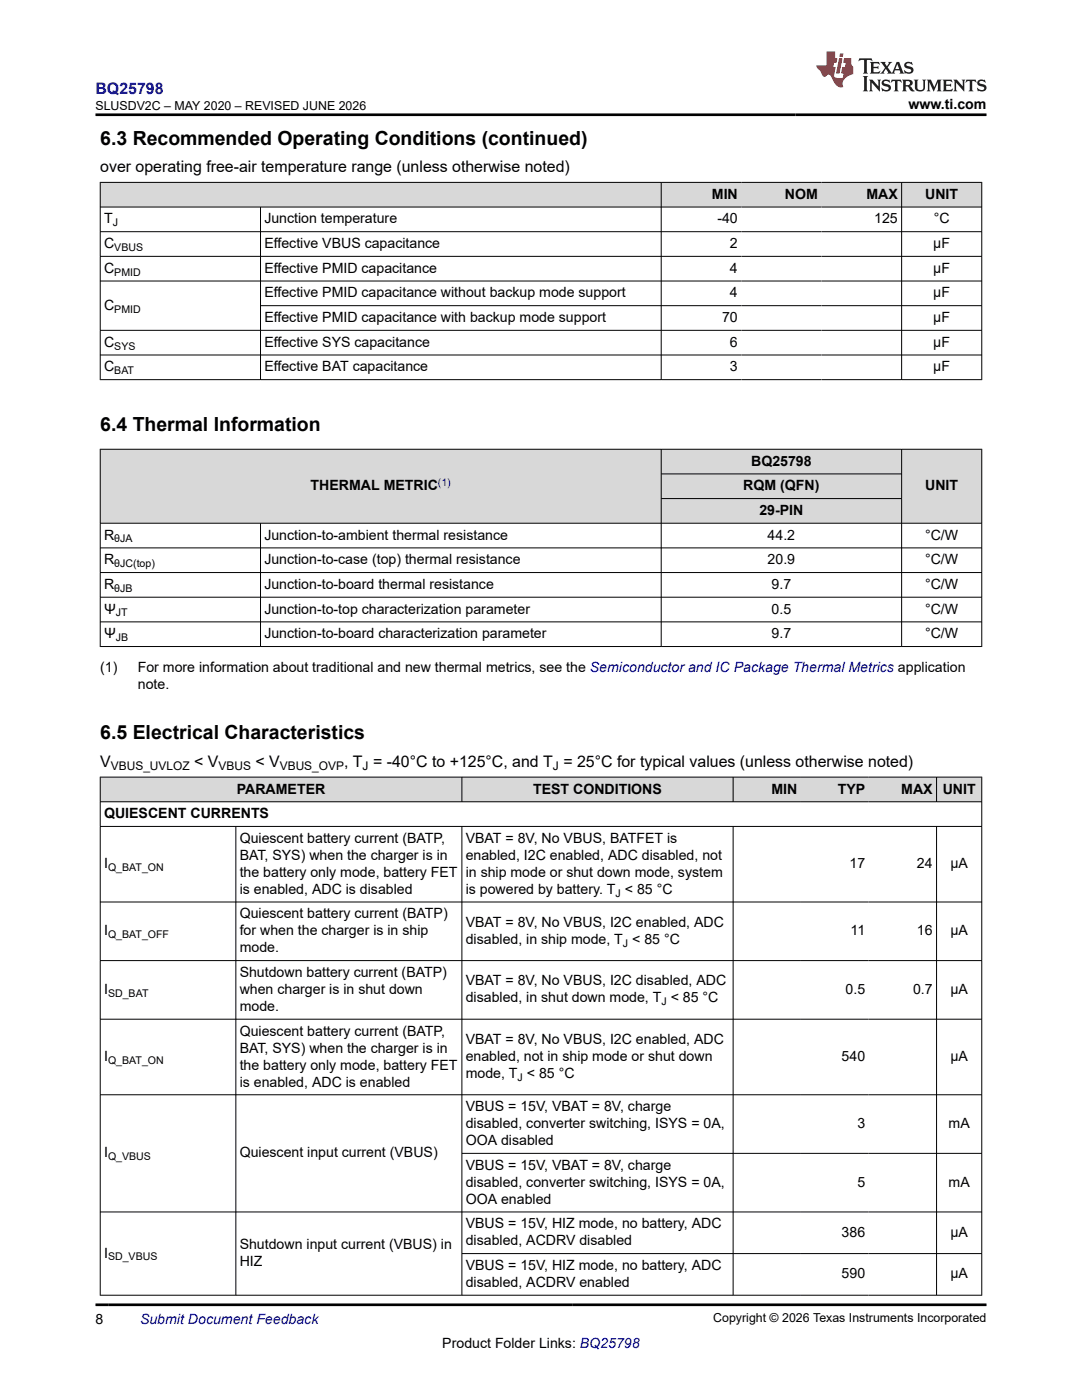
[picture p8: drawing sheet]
<svg xmlns="http://www.w3.org/2000/svg" width="216mm" height="279mm" viewBox="0 0 216 279" stroke-linecap="round" stroke-linejoin="round" font-family="sans-serif">
<defs><g id="words">
<g font-size="3.9">
<text x="20" y="28.8">6.3 Recommended Operating Conditions (continued)</text>
<text x="20" y="85.9">6.4 Thermal Information</text>
<text x="20" y="147.5">6.5 Electrical Characteristics</text>
</g>
<text font-size="3.2" fill="#00f" x="19" y="18.7">BQ25798</text>
<g font-size="3.2">
<text x="20" y="34.3">over operating free-air temperature range (unless otherwise noted)</text>
<text x="20" y="153">V</text>
<text x="38.7" y="153">&lt; V</text>
<text x="51" y="153">&lt; V</text>
<text x="68.7" y="153">, T = -40°C to +125°C, and T = 25°C for typical values (unless otherwise noted)</text>
</g>
<g font-size="2.8">
<text x="181.3" y="21.8">www.ti.com</text>
<text x="142" y="39.7">MIN</text>
<text x="156.6" y="39.7">NOM</text>
<text x="172.9" y="39.7">MAX</text>
<text x="184.6" y="39.7">UNIT</text>
<text x="20.8" y="44.6">T</text>
<text x="52.7" y="44.6">Junction temperature</text>
<text x="143.1" y="44.6">-40</text>
<text x="174.4" y="44.6">125</text>
<text x="186.3" y="44.6">°C</text>
<text x="20.8" y="49.5">C</text>
<text x="52.7" y="49.5">Effective VBUS capacitance</text>
<text x="145.7" y="49.5">2</text>
<text x="186.2" y="49.5">µF</text>
<text x="20.8" y="54.4">C</text>
<text x="52.7" y="54.4">Effective PMID capacitance</text>
<text x="52.7" y="59.4">Effective PMID capacitance without backup mode support</text>
<text x="145.7" y="54.4">4</text>
<text x="145.7" y="59.4">4</text>
<text x="186.2" y="54.4">µF</text>
<text x="186.2" y="59.4">µF</text>
<text x="20.8" y="61.8">C</text>
<text x="52.7" y="64.3">Effective PMID capacitance with backup mode support</text>
<text x="144.1" y="64.3">70</text>
<text x="186.2" y="64.3">µF</text>
<text x="20.8" y="69.2">C</text>
<text x="52.7" y="69.2">Effective SYS capacitance</text>
<text x="145.7" y="69.2">6</text>
<text x="186.2" y="69.2">µF</text>
<text x="20.8" y="74.1">C</text>
<text x="52.7" y="74.1">Effective BAT capacitance</text>
<text x="145.7" y="74.1">3</text>
<text x="186.2" y="74.1">µF</text>
<text x="149.9" y="92.9">BQ25798</text>
<text x="62" y="97.9">THERMAL METRIC</text>
<text x="148.3" y="97.9">RQM (QFN)</text>
<text x="184.6" y="97.9">UNIT</text>
<text x="20.8" y="107.7">R</text>
<text x="52.7" y="107.7">Junction-to-ambient thermal resistance</text>
<text x="151.5" y="102.8">29-PIN</text>
<text x="153.2" y="107.7">44.2</text>
<text x="184.6" y="107.7">°C/W</text>
<text x="20.8" y="112.6">R</text>
<text x="52.7" y="112.6">Junction-to-case (top) thermal resistance</text>
<text x="153.2" y="112.6">20.9</text>
<text x="184.6" y="112.6">°C/W</text>
<text x="20.8" y="117.5">R</text>
<text x="52.7" y="117.5">Junction-to-board thermal resistance</text>
<text x="154" y="117.5">9.7</text>
<text x="184.6" y="117.5">°C/W</text>
<text x="20.8" y="122.5">Ψ</text>
<text x="52.7" y="122.5">Junction-to-top characterization parameter</text>
<text x="154" y="122.5">0.5</text>
<text x="184.6" y="122.5">°C/W</text>
<text x="20.8" y="127.4">Ψ</text>
<text x="52.7" y="127.4">Junction-to-board characterization parameter</text>
<text x="154" y="127.4">9.7</text>
<text x="184.6" y="127.4">°C/W</text>
<text x="20" y="134.2">(1)</text>
<text x="27.5" y="137.6">note.</text>
<text x="27.5" y="134.2">For more information about traditional and new thermal metrics, see the Semiconductor and IC Package Thermal Metrics application</text>
<text x="47.2" y="158.4">PARAMETER</text>
<text x="106.4" y="158.4">TEST CONDITIONS</text>
<text x="153.9" y="158.4">MIN</text>
<text x="167.2" y="158.4">TYP</text>
<text x="179.8" y="158.4">MAX</text>
<text x="188.1" y="158.4">UNIT</text>
<text x="20.8" y="163.3">QUIESCENT CURRENTS</text>
<text x="20.8" y="173.3">I</text>
<text x="47.8" y="168.2">Quiescent battery current (BATP,</text>
<text x="47.8" y="171.6">BAT, SYS) when the charger is in</text>
<text x="92.9" y="168.2">VBAT = 8V, No VBUS, BATFET is</text>
<text x="92.9" y="171.6">enabled, I2C enabled, ADC disabled, not</text>
<text x="169.5" y="173.3">17</text>
<text x="183" y="173.3">24</text>
<text x="189.6" y="173.3">µA</text>
<text x="47.8" y="175">the battery only mode, battery FET</text>
<text x="47.8" y="178.4">is enabled, ADC is disabled</text>
<text x="92.9" y="175">in ship mode or shut down mode, system</text>
<text x="92.9" y="178.4">is powered by battery. T &lt; 85 °C</text>
<text x="47.8" y="183.3">Quiescent battery current (BATP)</text>
<text x="92.9" y="185">VBAT = 8V, No VBUS, I2C enabled, ADC</text>
<text x="20.8" y="186.7">I</text>
<text x="47.8" y="186.7">for when the charger is in ship</text>
<text x="47.8" y="190.1">mode.</text>
<text x="92.9" y="188.4">disabled, in ship mode, T &lt; 85 °C</text>
<text x="169.7" y="186.7">11</text>
<text x="183" y="186.7">16</text>
<text x="189.6" y="186.7">µA</text>
<text x="47.8" y="195">Shutdown battery current (BATP)</text>
<text x="92.9" y="196.7">VBAT = 8V, No VBUS, I2C disabled, ADC</text>
<text x="20.8" y="198.4">I</text>
<text x="47.8" y="198.4">when charger is in shut down</text>
<text x="47.8" y="201.8">mode.</text>
<text x="92.9" y="200.1">disabled, in shut down mode, T &lt; 85 °C</text>
<text x="168.7" y="198.4">0.5</text>
<text x="182.2" y="198.4">0.7</text>
<text x="189.6" y="198.4">µA</text>
<text x="47.8" y="206.7">Quiescent battery current (BATP,</text>
<text x="92.9" y="208.4">VBAT = 8V, No VBUS, I2C enabled, ADC</text>
<text x="20.8" y="211.8">I</text>
<text x="47.8" y="210.1">BAT, SYS) when the charger is in</text>
<text x="47.8" y="213.4">the battery only mode, battery FET</text>
<text x="92.9" y="211.8">enabled, not in ship mode or shut down</text>
<text x="92.9" y="215.1">mode, T &lt; 85 °C</text>
<text x="167.9" y="211.8">540</text>
<text x="189.6" y="211.8">µA</text>
<text x="47.8" y="216.8">is enabled, ADC is enabled</text>
<text x="92.9" y="221.8">VBUS = 15V, VBAT = 8V, charge</text>
<text x="92.9" y="225.1">disabled, converter switching, ISYS = 0A,</text>
<text x="171.1" y="225.1">3</text>
<text x="189.3" y="225.1">mA</text>
<text x="20.8" y="231">I</text>
<text x="47.8" y="231">Quiescent input current (VBUS)</text>
<text x="92.9" y="233.5">VBUS = 15V, VBAT = 8V, charge</text>
<text x="92.9" y="228.5">OOA disabled</text>
<text x="92.9" y="236.8">disabled, converter switching, ISYS = 0A,</text>
<text x="171.1" y="236.8">5</text>
<text x="189.3" y="236.8">mA</text>
<text x="92.9" y="240.2">OOA enabled</text>
<text x="92.9" y="245.1">VBUS = 15V, HIZ mode, no battery, ADC</text>
<text x="20.8" y="251">I</text>
<text x="47.8" y="249.3">Shutdown input current (VBUS) in</text>
<text x="92.9" y="248.5">disabled, ACDRV disabled</text>
<text x="167.9" y="246.8">386</text>
<text x="189.6" y="246.8">µA</text>
<text x="47.8" y="252.7">HIZ</text>
<text x="92.9" y="253.5">VBUS = 15V, HIZ mode, no battery, ADC</text>
<text x="92.9" y="256.8">disabled, ACDRV enabled</text>
<text x="167.9" y="255.1">590</text>
<text x="189.6" y="255.1">µA</text>
<text x="19" y="264.2">8</text>
<text x="88.3" y="269">Product Folder Links: BQ25798</text>
</g>
<text font-size="2.8" fill="#00f" x="27.9" y="264.2">Submit Document Feedback</text>
<g font-size="2.5">
<text x="19" y="21.9">SLUSDV2C – MAY 2020 – REVISED JUNE 2026</text>
<text x="142.3" y="263.9">Copyright © 2026 Texas Instruments Incorporated</text>
</g>
<g font-size="2.4">
<text x="22.1" y="153.6">VBUS_UVLOZ</text>
<text x="43.6" y="153.6">VBUS</text>
<text x="55.8" y="153.6">VBUS_OVP</text>
<text x="72.4" y="153.6">J</text>
<text x="110.3" y="153.6">J</text>
</g>
<g font-size="2.1">
<text x="22.5" y="45.2">J</text>
<text x="22.8" y="50.1">VBUS</text>
<text x="22.8" y="55">PMID</text>
<text x="22.8" y="62.4">PMID</text>
<text x="22.8" y="69.8">SYS</text>
<text x="22.8" y="74.7">BAT</text>
<text x="22.8" y="108.3">θJA</text>
<text x="22.8" y="113.2">θJC(top)</text>
<text x="22.8" y="118.1">θJB</text>
<text x="23.1" y="123">JT</text>
<text x="23.1" y="127.9">JB</text>
<text x="21.6" y="173.9">Q_BAT_ON</text>
<text x="122.8" y="178.9">J</text>
<text x="21.6" y="187.2">Q_BAT_OFF</text>
<text x="124.3" y="188.9">J</text>
<text x="21.6" y="198.9">SD_BAT</text>
<text x="132" y="200.6">J</text>
<text x="21.6" y="212.3">Q_BAT_ON</text>
<text x="103.3" y="215.7">J</text>
<text x="21.6" y="231.6">Q_VBUS</text>
<text x="21.6" y="251.6">SD_VBUS</text>
</g>
<text font-size="2.1" fill="#00f" x="87.4" y="96.9">(1)</text>
</g></defs>
<g fill="#d8d8d8">
<path d="M20 36.4h175.9v4.9h-175.9z" fill-rule="evenodd"/>
<path d="M20.1 36.5h111.8v4.8h-111.8z" fill-rule="evenodd"/>
<path d="M132 36.5h15.9v4.8h-15.9z" fill-rule="evenodd"/>
<path d="M147.9 36.5h16v4.8h-16z" fill-rule="evenodd"/>
<path d="M163.9 36.5h15.9v4.8h-15.9z" fill-rule="evenodd"/>
<path d="M180 36.5h15.8v4.8h-15.8z" fill-rule="evenodd"/>
</g>
<g fill="none" stroke="#000" stroke-width=".2">
<path d="M19.9 36.4h176.1M20 36.3v39.5M131.9 36.3v39.5M179.9 36.3v39.5M195.9 36.3v39.5M19.9 41.3h176.1M19.9 46.2h176.1M19.9 51.2h176.1M19.9 56.1h176.1M52 41.3v34.5M19.9 65.9h176.1M19.9 70.8h176.1"/>
<path d="M19.9 75.8h176.1M52 61h144"/>
</g>
<g fill="#d8d8d8">
<path d="M20 89.7h175.9v4.9h-175.9z" fill-rule="evenodd"/>
<path d="M20.1 89.7h111.8v14.7h-111.8z" fill-rule="evenodd"/>
<path d="M132 89.7h47.8v4.8h-47.8z" fill-rule="evenodd"/>
<path d="M180 89.7h15.8v14.7h-15.8z" fill-rule="evenodd"/>
<path d="M132 94.6h47.8v4.8h-47.8z" fill-rule="evenodd"/>
<path d="M132 99.6h47.8v4.8h-47.8z" fill-rule="evenodd"/>
</g>
<g fill="none" stroke="#000" stroke-width=".2">
<path d="M19.9 89.7h176.1M20 89.6v39.5M131.9 89.6v39.5M131.9 94.6h48.1M131.9 99.5h48.1M179.9 89.6v39.5M195.9 89.6v39.5M19.9 104.4h176.1M19.9 109.3h176.1M19.9 114.3h176.1M19.9 119.2h176.1M52 104.4v24.7"/>
<path d="M19.9 124.1h176.1M19.9 129h176.1"/>
</g>
<g fill="#d8d8d8">
<path d="M20 155.1h175.9v4.9h-175.9z" fill-rule="evenodd"/>
<path d="M20.1 155.2h72v4.7h-72z" fill-rule="evenodd"/>
<path d="M92.2 155.2h54v4.7h-54z" fill-rule="evenodd"/>
<path d="M146.3 155.2h13.5v4.7h-13.5z" fill-rule="evenodd"/>
<path d="M159.8 155.2h13.5v4.7h-13.5z" fill-rule="evenodd"/>
<path d="M173.3 155.2h13.5v4.7h-13.5z" fill-rule="evenodd"/>
<path d="M186.9 155.2h8.9v4.7h-8.9z" fill-rule="evenodd"/>
</g>
<g fill="none" stroke="#000" stroke-width=".2">
<path d="M19.9 155.1h176.1M20 155v103.6M92.2 155v5.1M146.3 155v5.1M186.9 155v5.1M195.9 155v103.6M19.9 160h176.1M19.9 164.9h176.1M47.1 164.9v93.7M92.2 164.9v93.7M146.3 164.9v93.7M186.9 164.9v93.7"/>
<path d="M19.9 180h176.1M19.9 191.7h176.1M19.9 203.4h176.1M19.9 218.5h176.1M92.2 230.2h103.8M19.9 258.5h176.1M92.2 250.2h103.8M196 241.9h-176.1"/>
</g>
<path d="M171.5 11.6l-.2 .6 .5-.2h.6v.1v2.2l-.2 .4h1l-.2-.4v-2.2v-.1h.5l.6 .2-.2-.6zM173.6 12.4l.2 .3v1.6l-.2 .4h1.9l.1-.6a1.08 1.08 0 0 1-1.3 .2v-.7h.6l.4 .2v-.7l-.4 .2h-.6v-.5l.2-.2a1 1 0 0 1 1 .3l-.1-.5zM175.7 12.4l.9 1.1-1 1.2h.9l-.2-.2 .5-.8 .4 .8-.2 .2h1.6l-.2-.2 .2-.5h.9l.1 .5-.1 .2h.9l-.2-.4-.8-1.9h-.5l-.9 2.1-.9-1.1 .9-1h-.8l.2 .2-.4 .6-.4-.6 .2-.2zM179 12.8l.4 1h-.7zM180.7 12.5a.65 .65 0 0 0-.2 .7 .65 .65 0 0 0 .6 .5l.6 .1 .1 .3a.79 .79 0 0 1-.7 .4 .79 .79 0 0 1-.7-.5l.1 .7 .2-.1a.93 .93 0 0 0 1.1 0 .93 .93 0 0 0 .4-.9 1.46 1.46 0 0 0-1.2-.6l-.1-.3a1.09 1.09 0 0 1 1.2 .2l-.2-.6-.1 .1-.5-.2zM172.2 15.2l.2 .4v2.2l-.2 .4h1l-.2-.4v-2.2l.2-.4zM173.4 15.9l.2 .4v1.5l-.2 .4h.8l-.3-.4 .1-1.3 1.6 1.8v-2l.2-.4h-.7l.1 .2 .1 1.1-1.2-1.3zM176.2 16a.65 .65 0 0 0-.2 .8 .65 .65 0 0 0 .6 .4l.6 .2 .1 .2a.79 .79 0 0 1-.7 .4 .79 .79 0 0 1-.7-.5l.1 .7 .2-.1a.93 .93 0 0 0 1.1 .1 .93 .93 0 0 0 .4-1 1.46 1.46 0 0 0-1.2-.5l-.1-.4a1.09 1.09 0 0 1 1.2 .2l-.1-.6-.2 .1-.5-.1zM177.9 15.9l-.1 .6a.63 .63 0 0 1 .8-.3v1.6l-.3 .4h1l-.2-.4v-1.6a.66 .66 0 0 1 .8 .3l-.1-.6zM180 15.9l.2 .4v1.5l-.2 .4h1l-.2-.2-.1-.7h.5l.1 .2a.79 .79 0 0 0 1.2 .6l-1-.9a.61 .61 0 0 0 .6-.6 .61 .61 0 0 0-.5-.7zM180.8 16.2h.1a.47 .47 0 0 1 .5 .1 .47 .47 0 0 1 .1 .5l-.1 .1-.7 .1zM182.3 15.9l.2 .2a2.27 2.27 0 0 0 .4 2 1.04 1.04 0 0 0 1.7-.7v-1.3l.2-.2h-.8l.2 .4v1.1a.6 .6 0 0 1-.6 .6 .6 .6 0 0 1-.6-.6v-1.1l.3-.4zM184.9 15.9l.2 .4v1.5l-.2 .4h.8l-.3-.4v-1.4l.9 1.9 .9-1.9v1.4l-.3 .4h1l-.2-.4v-1.5l.2-.4h-.8l-.7 1.5-.6-1.5zM188.1 15.9l.2 .4v1.5l-.2 .4h1.9l.1-.6a1.09 1.09 0 0 1-1.3 .2v-.7h.6l.4 .2v-.6l-.4 .2h-.6v-.6l.2-.1a1.01 1.01 0 0 1 1 .3l-.1-.6zM190.2 15.9l.3 .4v1.5l-.3 .4h.8l-.2-.4v-1.3l1.6 1.8v-2l.2-.4h-.7l.2 .2v1.1l-1.2-1.3zM192.8 15.9l-.1 .6a.63 .63 0 0 1 .8-.3v1.6l-.3 .4h1l-.2-.4v-1.6a.66 .66 0 0 1 .8 .3l-.1-.6zM195.2 16a.65 .65 0 0 0-.2 .8 .65 .65 0 0 0 .6 .4l.6 .2 .2 .2a.79 .79 0 0 1-.7 .4 .79 .79 0 0 1-.7-.5l.1 .7 .2-.1a.93 .93 0 0 0 1 .1 .93 .93 0 0 0 .5-1 1.46 1.46 0 0 0-1.3-.5v-.4a1.09 1.09 0 0 1 1.2 .2l-.2-.6-.2 .1-.5-.1z" fill="#231f20"/>
<path d="M164.9 10.3v2.7h-2l.1 .4 .8 1a.95 .95 0 0 0 1 .9 .59 .59 0 0 1 .5-.4 .59 .59 0 0 1 .5 .3l.4 .8a1.59 1.59 0 0 0 2.1 1.4 1.61 1.61 0 0 1 1-2.3l1-.3-.1-1.5a1.59 1.59 0 0 1-.3-1.7h-1.5l-.2 .9h.6l-.2 .9h-.5l-.2 .9v.3l.4 .1-.1 .9h-.7a.73 .73 0 0 1-1-.7l.3-1.5h-.5l.1-.9h.5l.2-.9h-.5v-1.3zM167.4 11.6l-.6 3.1h.7l.6-3.1zM167.6 10.7l-.1 .6h.7l.1-.6z" fill="#ed1c24"/>
<path d="M19 22.9h177.8M19 260.4h177.8" fill="none" stroke="#000" stroke-width=".53"/>
<use href="#words"/>
</svg>
